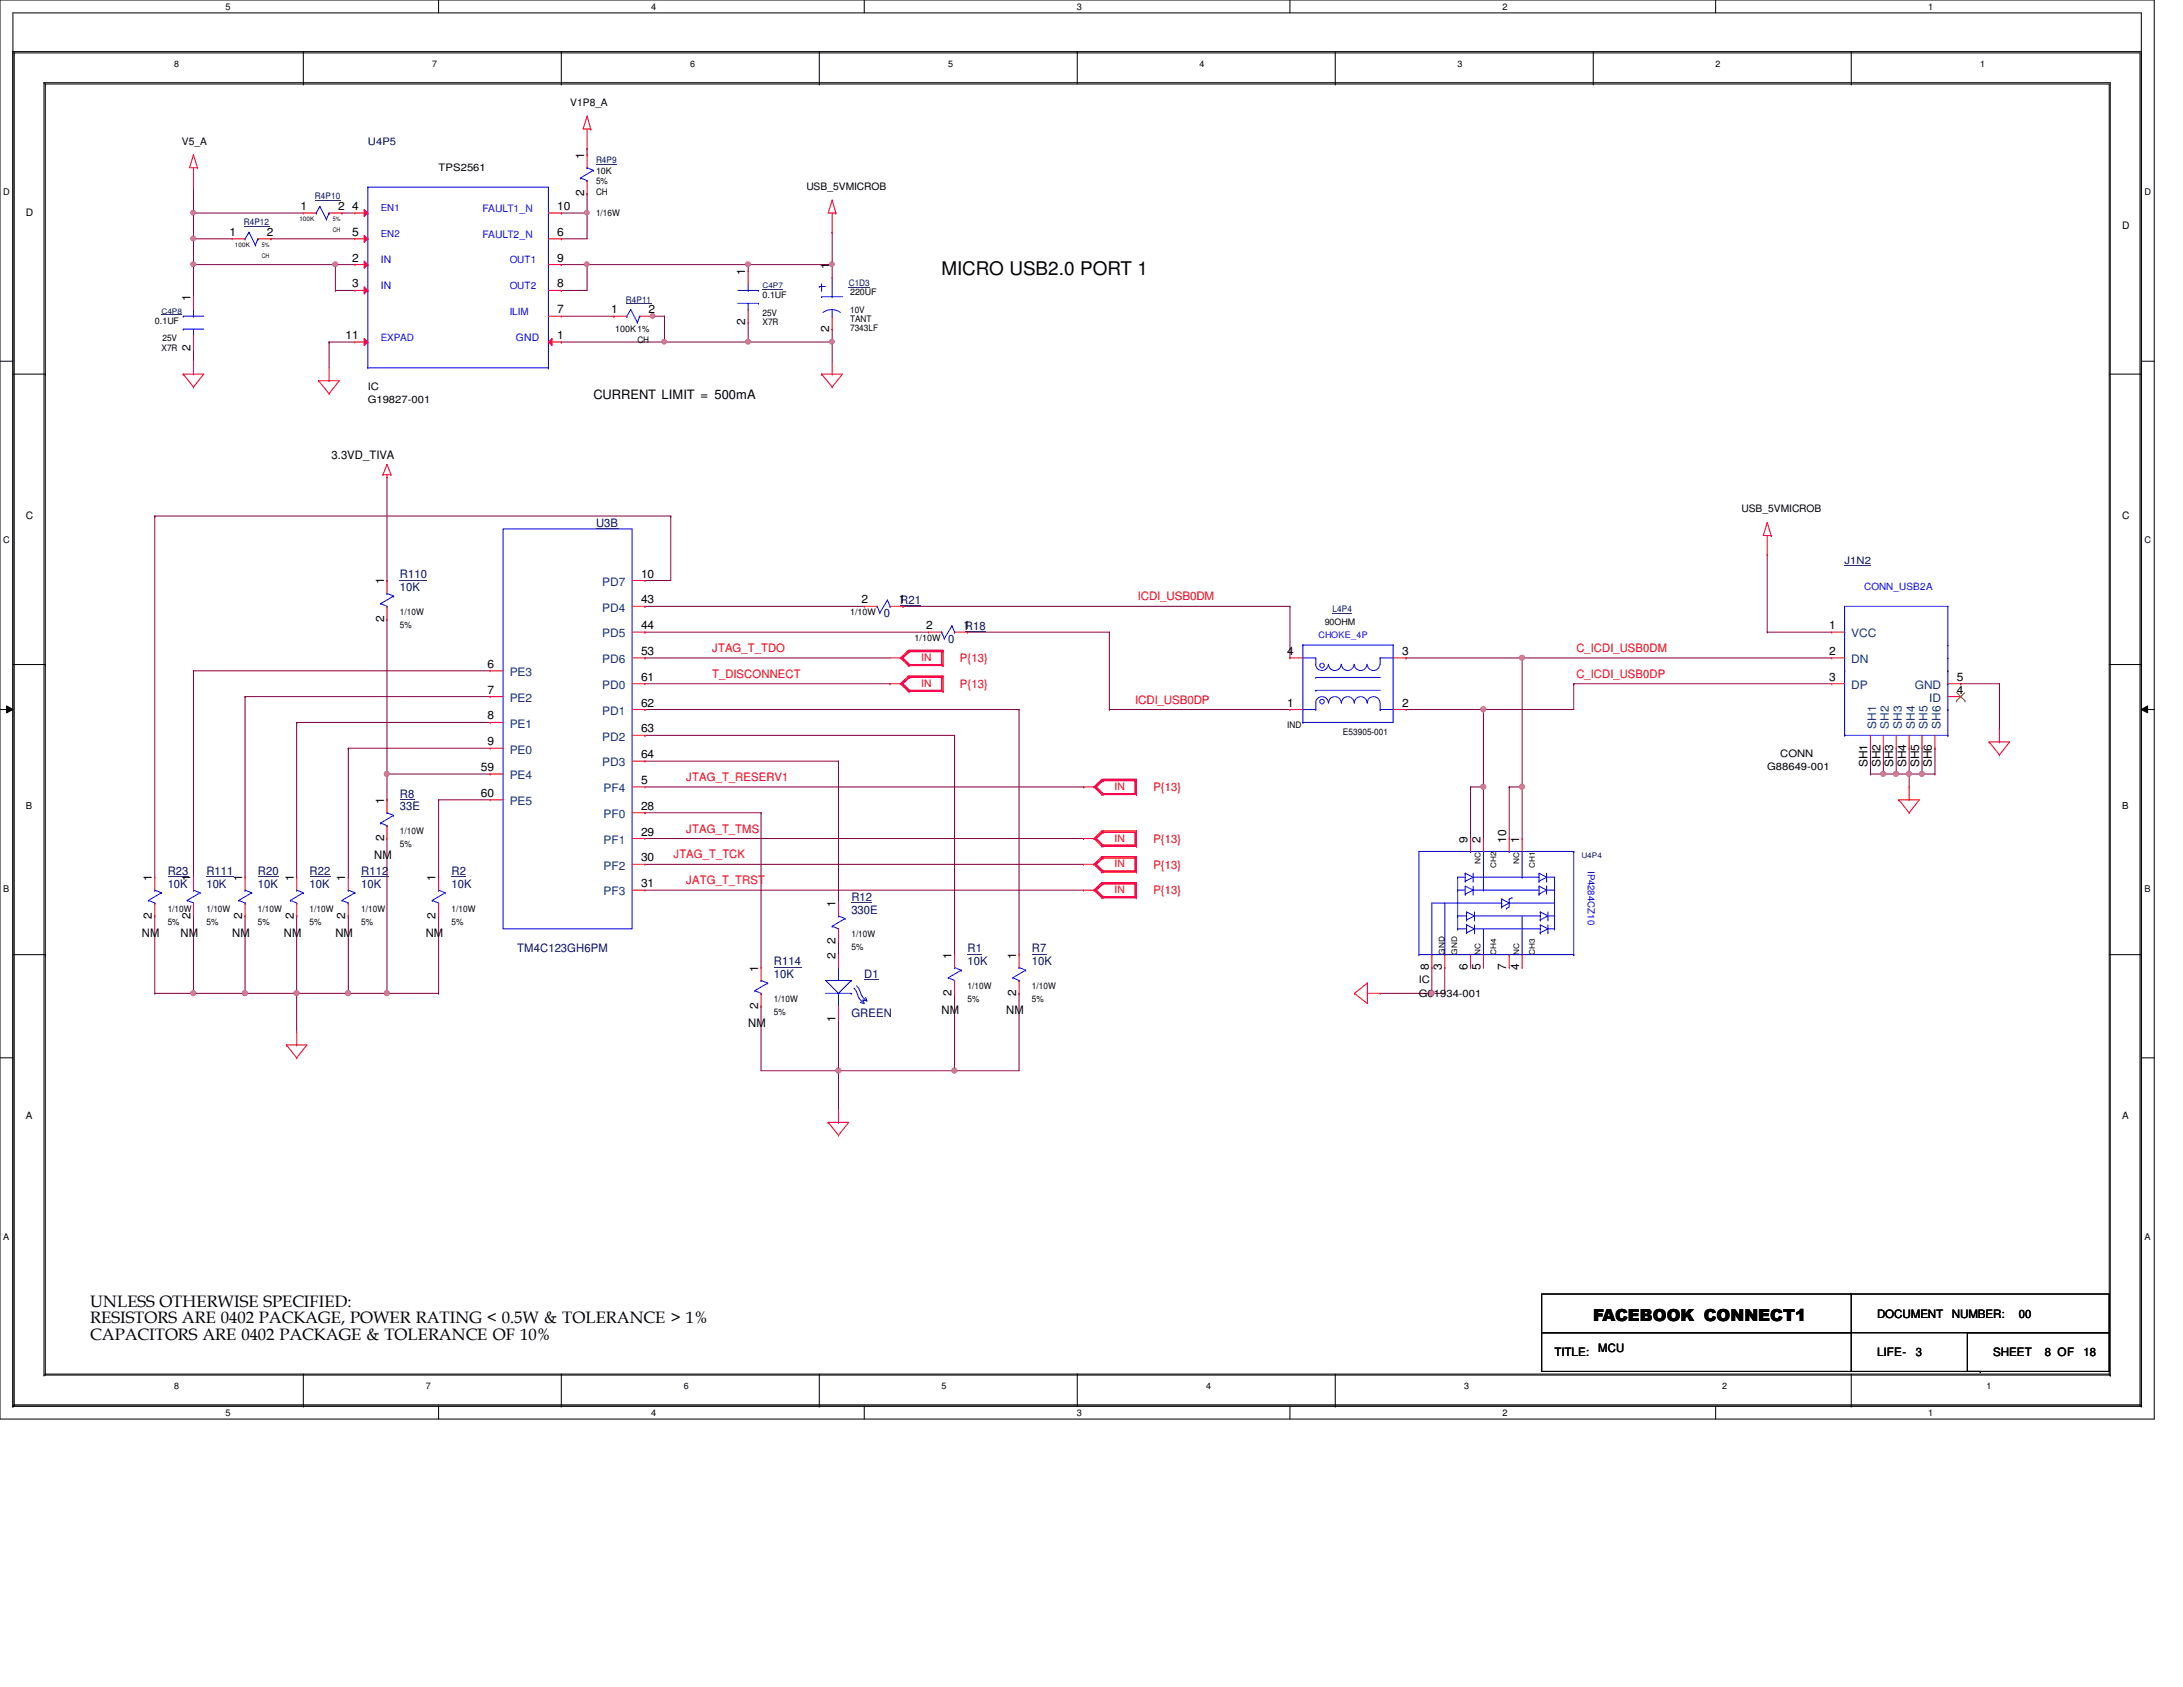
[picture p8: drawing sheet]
<svg xmlns="http://www.w3.org/2000/svg" width="279mm" height="216mm" viewBox="0 0 279 216" stroke-linecap="round" stroke-linejoin="round" font-family="sans-serif">
<defs><g id="words">
<text font-size="2.4" x="120.5" y="35.2">MICRO USB2.0 PORT 1</text>
<g font-size="2.1">
<text x="11.6" y="167.3">UNLESS OTHERWISE SPECIFIED:</text>
<text x="11.6" y="169.4">RESISTORS ARE 0402 PACKAGE, POWER RATING &lt; 0.5W &amp; TOLERANCE &gt; 1%</text>
<text x="11.6" y="171.5">CAPACITORS ARE 0402 PACKAGE &amp; TOLERANCE OF 10%</text>
<text x="203.9" y="169.1">FACEBOOK CONNECT1</text>
</g>
<text font-size="1.7" x="75.9" y="51">CURRENT LIMIT = 500mA</text>
<g font-size="1.5">
<text x="74.8" y="20.3" transform="rotate(-90 74.8 20.3)">1</text>
<text x="38.5" y="26.9">1</text>
<text x="43.3" y="26.9">2</text>
<text x="45.1" y="26.9">4</text>
<text x="71.3" y="26.9">10</text>
<text x="74.8" y="25.1" transform="rotate(-90 74.8 25.1)">2</text>
<text x="29.4" y="30.2">1</text>
<text x="34.2" y="30.2">2</text>
<text x="45.1" y="33.5">2</text>
<text x="45.1" y="30.2">5</text>
<text x="71.3" y="30.2">6</text>
<text x="71.3" y="33.5">9</text>
<text x="95.4" y="35.2" transform="rotate(-90 95.4 35.2)">1</text>
<text x="106.1" y="34.4" transform="rotate(-90 106.1 34.4)">1</text>
<text x="24.4" y="38.5" transform="rotate(-90 24.4 38.5)">1</text>
<text x="45.1" y="36.8">3</text>
<text x="71.3" y="40.1">7</text>
<text x="71.3" y="36.8">8</text>
<text x="78.2" y="40.1">1</text>
<text x="83" y="40.1">2</text>
<text x="95.4" y="41.6" transform="rotate(-90 95.4 41.6)">2</text>
<text x="24.4" y="44.9" transform="rotate(-90 24.4 44.9)">2</text>
<text x="44.2" y="43.4">11</text>
<text x="71.3" y="43.4">1</text>
<text x="106.1" y="42.5" transform="rotate(-90 106.1 42.5)">2</text>
<text x="42.4" y="58.8">3.3VD_TIVA</text>
<text x="49.1" y="74.8" transform="rotate(-90 49.1 74.8)">1</text>
<text x="82" y="73.9">10</text>
<text x="82" y="77.2">43</text>
<text x="110.3" y="77.2">2</text>
<text x="115.1" y="77.2">1</text>
<text x="49.1" y="79.6" transform="rotate(-90 49.1 79.6)">2</text>
<text x="82" y="80.5">44</text>
<text x="82" y="83.8">53</text>
<text x="118.5" y="80.5">2</text>
<text x="123.3" y="80.5">1</text>
<text x="164.8" y="83.8">4</text>
<text x="179.5" y="83.8">3</text>
<text x="234.1" y="80.5">1</text>
<text x="234.1" y="83.8">2</text>
<text x="62.4" y="85.5">6</text>
<text x="62.4" y="88.8">7</text>
<text x="82" y="87.1">61</text>
<text x="234.1" y="87.1">3</text>
<text x="250.4" y="88.8">4</text>
<text x="250.4" y="87.1">5</text>
<text x="62.4" y="92.1">8</text>
<text x="62.4" y="95.4">9</text>
<text x="82" y="90.4">62</text>
<text x="82" y="93.7">63</text>
<text x="164.8" y="90.4">1</text>
<text x="179.5" y="90.4">2</text>
<text x="61.6" y="98.7">59</text>
<text x="61.6" y="102">60</text>
<text x="82" y="97">64</text>
<text x="82" y="100.3">5</text>
<text x="239" y="98.2" transform="rotate(-90 239 98.2)">SH1</text>
<text x="240.7" y="98.2" transform="rotate(-90 240.7 98.2)">SH2</text>
<text x="242.3" y="98.2" transform="rotate(-90 242.3 98.2)">SH3</text>
<text x="244" y="98.2" transform="rotate(-90 244 98.2)">SH4</text>
<text x="245.6" y="98.2" transform="rotate(-90 245.6 98.2)">SH5</text>
<text x="247.3" y="98.2" transform="rotate(-90 247.3 98.2)">SH6</text>
<text x="49.1" y="107.7" transform="rotate(-90 49.1 107.7)">2</text>
<text x="49.1" y="102.9" transform="rotate(-90 49.1 102.9)">1</text>
<text x="82" y="103.6">28</text>
<text x="82" y="106.9">29</text>
<text x="187.8" y="107.8" transform="rotate(-90 187.8 107.8)">9</text>
<text x="189.5" y="107.8" transform="rotate(-90 189.5 107.8)">2</text>
<text x="192.8" y="107.8" transform="rotate(-90 192.8 107.8)">10</text>
<text x="194.4" y="107.8" transform="rotate(-90 194.4 107.8)">1</text>
<text x="19.4" y="112.8" transform="rotate(-90 19.4 112.8)">1</text>
<text x="24.4" y="112.8" transform="rotate(-90 24.4 112.8)">1</text>
<text x="31" y="112.8" transform="rotate(-90 31 112.8)">1</text>
<text x="37.6" y="112.8" transform="rotate(-90 37.6 112.8)">1</text>
<text x="44.2" y="112.8" transform="rotate(-90 44.2 112.8)">1</text>
<text x="47.9" y="110">NM</text>
<text x="55.8" y="112.8" transform="rotate(-90 55.8 112.8)">1</text>
<text x="82" y="110.2">30</text>
<text x="82" y="113.5">31</text>
<text x="18.2" y="119.9">NM</text>
<text x="19.4" y="117.6" transform="rotate(-90 19.4 117.6)">2</text>
<text x="23.1" y="119.9">NM</text>
<text x="24.4" y="117.6" transform="rotate(-90 24.4 117.6)">2</text>
<text x="29.7" y="119.9">NM</text>
<text x="31" y="117.6" transform="rotate(-90 31 117.6)">2</text>
<text x="36.3" y="119.9">NM</text>
<text x="37.6" y="117.6" transform="rotate(-90 37.6 117.6)">2</text>
<text x="42.9" y="119.9">NM</text>
<text x="44.2" y="117.6" transform="rotate(-90 44.2 117.6)">2</text>
<text x="54.5" y="119.9">NM</text>
<text x="55.8" y="117.6" transform="rotate(-90 55.8 117.6)">2</text>
<text x="106.9" y="116.1" transform="rotate(-90 106.9 116.1)">1</text>
<text x="97" y="124.3" transform="rotate(-90 97 124.3)">1</text>
<text x="106.9" y="122.7" transform="rotate(-90 106.9 122.7)">2</text>
<text x="106.9" y="120.9" transform="rotate(-90 106.9 120.9)">2</text>
<text x="121.8" y="122.7" transform="rotate(-90 121.8 122.7)">1</text>
<text x="130" y="122.7" transform="rotate(-90 130 122.7)">1</text>
<text x="182.9" y="124.2" transform="rotate(-90 182.9 124.2)">8</text>
<text x="184.5" y="124.2" transform="rotate(-90 184.5 124.2)">3</text>
<text x="187.8" y="124.2" transform="rotate(-90 187.8 124.2)">6</text>
<text x="189.5" y="124.2" transform="rotate(-90 189.5 124.2)">5</text>
<text x="192.8" y="124.2" transform="rotate(-90 192.8 124.2)">7</text>
<text x="194.4" y="124.2" transform="rotate(-90 194.4 124.2)">4</text>
<text x="95.8" y="131.4">NM</text>
<text x="97" y="129.1" transform="rotate(-90 97 129.1)">2</text>
<text x="106.9" y="130.8" transform="rotate(-90 106.9 130.8)">1</text>
<text x="120.5" y="129.8">NM</text>
<text x="121.8" y="127.5" transform="rotate(-90 121.8 127.5)">2</text>
<text x="128.8" y="129.8">NM</text>
<text x="130" y="127.5" transform="rotate(-90 130 127.5)">2</text>
<text x="199" y="173.6">TITLE:</text>
<text x="204.6" y="173.1">MCU</text>
<text x="240.2" y="168.6">DOCUMENT</text>
<text x="240.2" y="173.6">LIFE-</text>
<text x="245.2" y="173.6">3</text>
<text x="249.8" y="168.6">NUMBER:</text>
<text x="255.1" y="173.6">SHEET</text>
<text x="258.4" y="168.6">00</text>
<text x="261.7" y="173.6">8 OF</text>
<text x="266.7" y="173.6">18</text>
</g>
<g font-size="1.5" fill="#000080">
<text x="76.3" y="67.4">U3B</text>
<text x="51.2" y="74">R110</text>
<text x="51.2" y="75.6">10K</text>
<text x="115.2" y="77.3">R21</text>
<text x="113.1" y="79">0</text>
<text x="121.4" y="82.3">0</text>
<text x="123.5" y="80.6">R18</text>
<text x="51.2" y="102.1">R8</text>
<text x="51.2" y="103.7">33E</text>
<text x="21.5" y="112">R23</text>
<text x="21.5" y="113.6">10K</text>
<text x="26.4" y="112">R111</text>
<text x="26.4" y="113.6">10K</text>
<text x="33" y="112">R20</text>
<text x="33" y="113.6">10K</text>
<text x="39.6" y="112">R22</text>
<text x="39.6" y="113.6">10K</text>
<text x="46.2" y="112">R112</text>
<text x="46.2" y="113.6">10K</text>
<text x="57.8" y="112">R2</text>
<text x="57.8" y="113.6">10K</text>
<text x="109" y="115.3">R12</text>
<text x="109" y="116.9">330E</text>
<text x="66.2" y="121.9">TM4C123GH6PM</text>
<text x="99.1" y="123.5">R114</text>
<text x="99.1" y="125.2">10K</text>
<text x="110.6" y="125.2">D1</text>
<text x="123.8" y="121.9">R1</text>
<text x="123.8" y="123.5">10K</text>
<text x="132.1" y="121.9">R7</text>
<text x="132.1" y="123.5">10K</text>
<text x="109" y="130.1">GREEN</text>
</g>
<g font-size="1.5" fill="#004080">
<text x="77.1" y="75">PD7</text>
<text x="77.1" y="78.3">PD4</text>
<text x="77.1" y="81.6">PD5</text>
<text x="236.9" y="81.6">VCC</text>
<text x="65.2" y="86.5">PE3</text>
<text x="65.2" y="89.8">PE2</text>
<text x="77.1" y="84.9">PD6</text>
<text x="77.1" y="88.2">PD0</text>
<text x="236.9" y="84.9">DN</text>
<text x="236.9" y="88.2">DP</text>
<text x="245.1" y="88.2">GND</text>
<text x="246.9" y="89.8">ID</text>
<text x="65.2" y="93.1">PE1</text>
<text x="77.1" y="91.5">PD1</text>
<text x="77.1" y="94.8">PD2</text>
<text x="240.1" y="93.3" transform="rotate(-90 240.1 93.3)">SH1</text>
<text x="241.8" y="93.3" transform="rotate(-90 241.8 93.3)">SH2</text>
<text x="243.4" y="93.3" transform="rotate(-90 243.4 93.3)">SH3</text>
<text x="245.1" y="93.3" transform="rotate(-90 245.1 93.3)">SH4</text>
<text x="246.7" y="93.3" transform="rotate(-90 246.7 93.3)">SH5</text>
<text x="248.4" y="93.3" transform="rotate(-90 248.4 93.3)">SH6</text>
<text x="65.2" y="96.4">PE0</text>
<text x="65.2" y="99.7">PE4</text>
<text x="77.1" y="98.1">PD3</text>
<text x="77.3" y="101.4">PF4</text>
<text x="65.2" y="103">PE5</text>
<text x="77.3" y="104.7">PF0</text>
<text x="77.3" y="108">PF1</text>
<text x="77.3" y="111.3">PF2</text>
<text x="77.3" y="114.6">PF3</text>
</g>
<g font-size="1.5" fill="#f00">
<text x="145.6" y="76.8">ICDI_USB0DM</text>
<text x="91.1" y="83.4">JTAG_T_TDO</text>
<text x="201.8" y="83.4">C_ICDI_USB0DM</text>
<text x="91.1" y="86.7">T_DISCONNECT</text>
<text x="122.9" y="88.1">P{13}</text>
<text x="122.9" y="84.8">P{13}</text>
<text x="201.8" y="86.7">C_ICDI_USB0DP</text>
<text x="145.3" y="90">ICDI_USB0DP</text>
<text x="87.8" y="99.9">JTAG_T_RESERV1</text>
<text x="147.6" y="101.3">P{13}</text>
<text x="87.8" y="106.6">JTAG_T_TMS</text>
<text x="147.6" y="107.9">P{13}</text>
<text x="86.2" y="109.9">JTAG_T_TCK</text>
<text x="87.8" y="113.2">JATG_T_TRST</text>
<text x="147.6" y="111.2">P{13}</text>
<text x="147.6" y="114.5">P{13}</text>
</g>
<g font-size="1.3">
<text x="73" y="13.6">V1P8_A</text>
<text x="23.3" y="18.5">V5_A</text>
<text x="56.1" y="21.8">TPS2561</text>
<text x="3.3" y="27.6">D</text>
<text x="103.2" y="24.3">USB_5VMICROB</text>
<text x="271.6" y="29.3">D</text>
<text x="47.1" y="49.9">IC</text>
<text x="47.1" y="51.6">G19827-001</text>
<text x="222.9" y="65.6">USB_5VMICROB</text>
<text x="3.3" y="66.4">C</text>
<text x="271.6" y="66.4">C</text>
<text x="226.2" y="98.6">G88649-001</text>
<text x="227.8" y="96.9">CONN</text>
<text x="181.6" y="125.9">IC</text>
<text x="181.6" y="127.6">G61934-001</text>
<text x="3.3" y="143.2">A</text>
<text x="271.6" y="143.2">A</text>
</g>
<g font-size="1.3" fill="#000080">
<text x="47.1" y="18.5">U4P5</text>
<text x="236.1" y="72.2">J1N2</text>
</g>
<g font-size="1.3" fill="#00f">
<text x="61.8" y="27.1">FAULT1_N</text>
<text x="48.7" y="33.7">IN</text>
<text x="61.8" y="30.4">FAULT2_N</text>
<text x="65.2" y="33.7">OUT1</text>
<text x="48.7" y="37">IN</text>
<text x="65.2" y="37">OUT2</text>
<text x="65.2" y="40.3">ILIM</text>
<text x="48.7" y="43.6">EXPAD</text>
<text x="66" y="43.6">GND</text>
<text x="238.6" y="75.5">CONN_USB2A</text>
</g>
<g font-size="1.3" fill="#f00">
<text x="117.9" y="87.9">IN</text>
<text x="117.9" y="84.6">IN</text>
<text x="142.7" y="101.1">IN</text>
<text x="142.7" y="107.7">IN</text>
<text x="142.7" y="111">IN</text>
<text x="142.7" y="114.3">IN</text>
</g>
<g font-size="1.2">
<text x="28.9" y="1.3">5</text>
<text x="83.4" y="1.3">4</text>
<text x="137.8" y="1.3">3</text>
<text x="192.3" y="1.3">2</text>
<text x="246.8" y="1.3">1</text>
<text x=".4" y="25">D</text>
<text x="274.5" y="25">D</text>
<text x=".4" y="69.6">C</text>
<text x="274.5" y="69.6">C</text>
<text x="3.3" y="103.5">B</text>
<text x="271.6" y="103.5">B</text>
<text x=".4" y="114.1">B</text>
<text x="274.5" y="114.1">B</text>
<text x=".4" y="158.7">A</text>
<text x="274.5" y="158.7">A</text>
<text x="28.9" y="181.2">5</text>
<text x="83.4" y="181.2">4</text>
<text x="137.8" y="181.2">3</text>
<text x="192.3" y="181.2">2</text>
<text x="246.8" y="181.2">1</text>
</g>
<g font-size="1.2" fill="#00f">
<text x="48.7" y="27.1">EN1</text>
<text x="48.7" y="30.4">EN2</text>
<text x="203.2" y="111.5" transform="rotate(90 203.2 111.5)">IP4284CZ10</text>
</g>
<g font-size="1.1">
<text x="22.3" y="8.6">8</text>
<text x="55.3" y="8.6">7</text>
<text x="88.3" y="8.6">6</text>
<text x="121.4" y="8.6">5</text>
<text x="153.5" y="8.6">4</text>
<text x="186.6" y="8.6">3</text>
<text x="219.6" y="8.6">2</text>
<text x="253.4" y="8.6">1</text>
<text x="76.3" y="23.5">5%</text>
<text x="76.3" y="22.2">10K</text>
<text x="76.3" y="24.9">CH</text>
<text x="76.3" y="27.7">1/16W</text>
<text x="19.8" y="41.4">0.1UF</text>
<text x="97.6" y="38.1">0.1UF</text>
<text x="97.6" y="40.4">25V</text>
<text x="97.6" y="41.6">X7R</text>
<text x="108.8" y="41.2">TANT</text>
<text x="108.8" y="40">10V</text>
<text x="108.8" y="37.8">220UF</text>
<text x="20.7" y="44.9">X7R</text>
<text x="20.8" y="43.7">25V</text>
<text x="78.7" y="42.5">100K1%</text>
<text x="81.6" y="43.9">CH</text>
<text x="108.8" y="42.4">7343LF</text>
<text x="51.2" y="80.3">5%</text>
<text x="51.2" y="78.7">1/10W</text>
<text x="108.8" y="78.7">1/10W</text>
<text x="117.1" y="82">1/10W</text>
<text x="169.5" y="80">90OHM</text>
<text x="164.8" y="93.2">IND</text>
<text x="171.9" y="94.1">E53905-001</text>
<text x="51.2" y="106.8">1/10W</text>
<text x="51.2" y="108.4">5%</text>
<text x="21.5" y="118.3">5%</text>
<text x="21.5" y="116.7">1/10W</text>
<text x="26.4" y="118.3">5%</text>
<text x="26.4" y="116.7">1/10W</text>
<text x="33" y="118.3">5%</text>
<text x="33" y="116.7">1/10W</text>
<text x="39.6" y="118.3">5%</text>
<text x="39.6" y="116.7">1/10W</text>
<text x="46.2" y="118.3">5%</text>
<text x="46.2" y="116.7">1/10W</text>
<text x="57.8" y="118.3">5%</text>
<text x="57.8" y="116.7">1/10W</text>
<text x="109" y="120">1/10W</text>
<text x="109" y="121.6">5%</text>
<text x="99.1" y="129.9">5%</text>
<text x="99.1" y="128.2">1/10W</text>
<text x="123.8" y="128.2">5%</text>
<text x="123.8" y="126.6">1/10W</text>
<text x="132.1" y="128.2">5%</text>
<text x="132.1" y="126.6">1/10W</text>
<text x="22.3" y="177.8">8</text>
<text x="54.5" y="177.8">7</text>
<text x="87.5" y="177.8">6</text>
<text x="120.5" y="177.8">5</text>
<text x="154.4" y="177.8">4</text>
<text x="187.4" y="177.8">3</text>
<text x="220.4" y="177.8">2</text>
<text x="254.3" y="177.8">1</text>
</g>
<g font-size="1.1" fill="#000080">
<text x="76.3" y="20.9">R4P9</text>
<text x="31.2" y="28.8">R4P12</text>
<text x="40.3" y="25.5">R4P10</text>
<text x="80.1" y="38.7">R4P11</text>
<text x="108.6" y="36.6">C1D3</text>
<text x="170.6" y="78.4">L4P4</text>
</g>
<text font-size="1.1" fill="#00f" x="168.7" y="81.7">CHOKE_4P</text>
<g font-size="1" fill="#000080">
<text x="20.7" y="40.2">C4P8</text>
<text x="97.6" y="36.9">C4P7</text>
<text x="202.4" y="109.9">U4P4</text>
</g>
<g font-size="1">
<text x="189.5" y="110.6" transform="rotate(-90 189.5 110.6)">NC</text>
<text x="191.5" y="111.1" transform="rotate(-90 191.5 111.1)">CH2</text>
<text x="194.4" y="110.6" transform="rotate(-90 194.4 110.6)">NC</text>
<text x="196.4" y="111.1" transform="rotate(-90 196.4 111.1)">CH1</text>
<text x="184.9" y="122.2" transform="rotate(-90 184.9 122.2)">GND</text>
<text x="186.5" y="122.2" transform="rotate(-90 186.5 122.2)">GND</text>
<text x="189.5" y="122.2" transform="rotate(-90 189.5 122.2)">NC</text>
<text x="191.5" y="122.2" transform="rotate(-90 191.5 122.2)">CH4</text>
<text x="194.4" y="122.2" transform="rotate(-90 194.4 122.2)">NC</text>
<text x="196.4" y="122.2" transform="rotate(-90 196.4 122.2)">CH3</text>
</g>
<g font-size=".8">
<text x="38.3" y="28.3">100K</text>
<text x="42.6" y="28.3">5%</text>
<text x="42.6" y="29.7">CH</text>
<text x="30.1" y="31.6">100K</text>
<text x="33.5" y="31.6">5%</text>
<text x="33.5" y="33">CH</text>
</g>
<text font-size=".4" fill="#fff" x="45.3" y="25.3">UNNAMED_53_RESN_I450_B</text>
</g></defs>
<path d="M0 0h275.7v181.6h-275.7zM1.7 1.7h272.4v178.3h-272.4z" fill="none" stroke="#000" stroke-width=".13"/>
<g fill="#fff">
<path d="M28.9 .2h.6v1.3h-.6z"/>
<path d="M28.9 180.2h.6v1.3h-.6z"/>
</g>
<path d="M56.1 0v1.7M56.1 180v1.6" fill="none" stroke="#000" stroke-width=".13"/>
<g fill="#fff">
<path d="M83.4 .2h.5v1.3h-.5z"/>
<path d="M83.4 180.2h.5v1.3h-.5z"/>
</g>
<path d="M110.6 0v1.7M110.6 180v1.6" fill="none" stroke="#000" stroke-width=".13"/>
<g fill="#fff">
<path d="M137.8 .2h.6v1.3h-.6z"/>
<path d="M137.8 180.2h.6v1.3h-.6z"/>
</g>
<path d="M165.1 0v1.7M165.1 180v1.6" fill="none" stroke="#000" stroke-width=".13"/>
<g fill="#fff">
<path d="M192.3 .2h.6v1.3h-.6z"/>
<path d="M192.3 180.2h.6v1.3h-.6z"/>
</g>
<path d="M219.6 0v1.7M219.6 180v1.6" fill="none" stroke="#000" stroke-width=".13"/>
<g fill="#fff">
<path d="M246.8 .2h.6v1.3h-.6z"/>
<path d="M246.8 180.2h.6v1.3h-.6z"/>
<path d="M.4 23.9h.8v1.3h-.8z"/>
<path d="M274.5 23.9h.8v1.3h-.8z"/>
<path d="M.4 68.5h.8v1.3h-.8z"/>
<path d="M274.5 68.5h.8v1.3h-.8z"/>
</g>
<path d="M0 46.2h1.7M274.1 46.2h1.6" fill="none" stroke="#000" stroke-width=".13"/>
<g fill="#fff">
<path d="M.4 113.1h.7v1.3h-.7z"/>
<path d="M274.5 113.1h.7v1.3h-.7z"/>
</g>
<path d="M0 90.8h1.7M.8 90.3l.9 .5-.9 .4zM274.1 90.8l.8-.5v.9zM274.1 90.8h1.6" fill="none" stroke="#000" stroke-width=".13"/>
<path d="M.8 90.3l.9 .5-.9 .4zM274.1 90.8l.8-.5v.9z" fill="#000"/>
<g fill="#fff">
<path d="M.4 157.6h.7v1.4h-.7z"/>
<path d="M274.5 157.6h.7v1.4h-.7z"/>
</g>
<g fill="none" stroke="#000" stroke-width=".13">
<path d="M1.7 6.6h.1M1.7 6.6h272.4v173.4M1.7 6.6v173.4M1.8 6.8h.1M1.8 6.8h272.1v173M1.8 6.8v173M5.6 10.6h.1M5.6 10.6v165.4M5.6 10.6h264.5v165.4M5.8 10.8h.1M5.8 10.8h264.2v165.1M5.8 10.8v165.1"/>
<path d="M38.8 10.8h.1M38.8 6.6v4.2M71.8 10.8h.1M71.8 6.6v4.2M104.9 10.8h.1M104.9 6.6v4.2M137.9 6.6h.1M137.9 6.6v4.2M170.9 10.8h.1M170.9 6.6v4.2M203.9 10.8h.1M203.9 6.6v4.2"/>
<path d="M236.9 10.8h.1M236.9 6.6v4.2M1.7 47.9h4.1M5.8 47.9h.1M270 47.9h4.1M274.1 47.9h.1M1.7 85h4.1M5.8 85h.1M270 85h4.1M274.1 85h.1M0 135.4h1.7M1.7 122.2h4.1"/>
<path d="M5.8 122.2h.1M270 122.2h4.1M274.1 122.2h.1M274.1 135.4h1.6M1.7 180h.1M1.7 180h272.4M1.8 179.8h.1M1.8 179.8h272.1M5.6 176h.1M5.6 176h264.5M5.8 175.9h.1M5.8 175.9h264.2"/>
<path d="M38.8 180h.1M38.8 175.9v4.1M71.8 180h.1M71.8 175.9v4.1M104.9 180h.1M104.9 175.9v4.1M137.9 175.9h.1M137.9 175.9v4.1M170.9 180h.1M170.9 175.9v4.1M236.9 180h.1M236.9 175.9v4.1"/>
<path d="M270 175.9h.1M270.1 176h.1M273.9 179.8h.1M274.1 180h.1"/>
</g>
<g fill="none" stroke="#800040" stroke-width=".13">
<path d="M115.6 77.6h.1M115.6 77.6h49.5M226.2 71h.1M226.2 71v9.9M194.8 84.2h.1M194.8 84.2v23.1M201.4 87.5h.1M201.4 87.5v3.3M201.4 87.5h33M226.2 80.9h.1M226.2 80.9h8.2M188.2 100.7h.1"/>
<path d="M188.2 100.7h1.7M188.2 100.7v6.6M189.9 100.7h.1M189.9 100.7v6.6M193.2 100.7h.1M193.2 100.7h1.6M193.2 100.7v6.6M194.8 100.7h.1"/>
</g>
<circle cx="194.8" cy="100.7" r=".32" fill="#f0f"/>
<circle cx="194.8" cy="100.7" r=".32" fill="none" stroke="#f0f" stroke-width=".13"/>
<circle cx="194.8" cy="84.2" r=".32" fill="#f0f"/>
<circle cx="194.8" cy="84.2" r=".32" fill="none" stroke="#f0f" stroke-width=".13"/>
<path d="M180 84.2h.1M180 84.2h54.4M189.9 90.8h.1M189.9 90.8h11.5M194.8 84.2h.1M183.3 127.1h.1M183.3 123.8h.1M183.3 123.8v3.3M184.9 123.8h.1M184.9 123.8v3.3h-1.6" fill="none" stroke="#800040" stroke-width=".13"/>
<circle cx="183.2" cy="127.1" r=".32" fill="#f0f"/>
<circle cx="183.2" cy="127.1" r=".32" fill="none" stroke="#f0f" stroke-width=".13"/>
<path d="M189.9 90.8v9.9M189.9 100.7h.1M176.7 127.1h.1M176.7 127.1h6.6" fill="none" stroke="#800040" stroke-width=".13"/>
<circle cx="189.8" cy="90.8" r=".32" fill="#f0f"/>
<circle cx="189.8" cy="90.8" r=".32" fill="none" stroke="#f0f" stroke-width=".13"/>
<circle cx="189.8" cy="100.7" r=".32" fill="#f0f"/>
<circle cx="189.8" cy="100.7" r=".32" fill="none" stroke="#f0f" stroke-width=".13"/>
<path d="M24.8 44.6h.1M24.8 44.6v1.6M42.1 43.8h.1M42.1 43.8v3.3M42.1 43.8h3.3M71.8 43.8h.1M71.8 43.8h24M85 43.8h.1M82.5 77.6h.1M82.5 77.6h28.1M82.5 80.9h.1M82.5 80.9h36.4" fill="none" stroke="#800040" stroke-width=".13"/>
<circle cx="85" cy="43.7" r=".3" fill="#f0f"/>
<circle cx="85" cy="43.7" r=".3" fill="none" stroke="#f0f" stroke-width=".13"/>
<path d="M83.4 40.5h.1M83.5 40.5h.1M85 40.5h.1M85 40.5v3.3M95.8 41.3h.1M95.8 43.8h.1M95.8 41.3v2.5M95.8 43.8h10.7M106.5 43.8h.1M106.5 43.8v2.4" fill="none" stroke="#800040" stroke-width=".13"/>
<circle cx="106.5" cy="43.7" r=".3" fill="#f0f"/>
<circle cx="106.5" cy="43.7" r=".3" fill="none" stroke="#f0f" stroke-width=".13"/>
<circle cx="95.7" cy="43.7" r=".31" fill="#f0f"/>
<circle cx="95.7" cy="43.7" r=".31" fill="none" stroke="#f0f" stroke-width=".13"/>
<g fill="none" stroke="#800040" stroke-width=".13">
<path d="M34.7 30.6h.1M34.7 30.6h10.7M43.8 27.3h.1M43.8 27.3h1.6M71.8 30.6h.1M71.8 27.3h.1M71.8 27.3h3.3M75.1 27.3h.1M75.1 27.3v3.3h-3.3M71.8 40.5h6.8M78.6 40.5h.1M106.5 42.1h.1"/>
<path d="M106.5 42.1v1.7"/>
</g>
<circle cx="75.1" cy="27.2" r=".3" fill="#f0f"/>
<circle cx="75.1" cy="27.2" r=".3" fill="none" stroke="#f0f" stroke-width=".13"/>
<path d="M75.1 19h.1M75.1 19v.8M24.8 24h.1M24.8 24v3.3M75.1 24.8h.1M75.1 24.8v2.5" fill="none" stroke="#800040" stroke-width=".13"/>
<circle cx="24.8" cy="27.2" r=".31" fill="#f0f"/>
<circle cx="24.8" cy="27.2" r=".31" fill="none" stroke="#f0f" stroke-width=".13"/>
<path d="M24.8 27.3h.1M24.8 27.3v3.3" fill="none" stroke="#800040" stroke-width=".13"/>
<circle cx="24.8" cy="30.5" r=".31" fill="#f0f"/>
<circle cx="24.8" cy="30.5" r=".31" fill="none" stroke="#f0f" stroke-width=".13"/>
<path d="M24.8 30.6h.1M24.8 33.9h.1M24.8 27.3h.1M24.8 30.6v7.4M24.8 30.6h4.9M24.8 27.3h14M24.8 33.9h18.1" fill="none" stroke="#800040" stroke-width=".13"/>
<circle cx="42.9" cy="33.8" r=".31" fill="#f0f"/>
<circle cx="42.9" cy="33.8" r=".31" fill="none" stroke="#f0f" stroke-width=".13"/>
<circle cx="24.8" cy="33.8" r=".31" fill="#f0f"/>
<circle cx="24.8" cy="33.8" r=".31" fill="none" stroke="#f0f" stroke-width=".13"/>
<path d="M42.9 33.9h.1M42.9 37.2h.1M42.9 33.9v3.3M42.9 37.2h2.5M42.9 33.9h2.5M71.8 37.2h.1M71.8 33.9h.1M71.8 33.9h24M75.1 33.9h.1M75.1 33.9v3.3h-3.3" fill="none" stroke="#800040" stroke-width=".13"/>
<circle cx="75.1" cy="33.8" r=".3" fill="#f0f"/>
<circle cx="75.1" cy="33.8" r=".3" fill="none" stroke="#f0f" stroke-width=".13"/>
<path d="M95.8 33.9h.1M95.8 33.9v.8M95.8 33.9h10.7" fill="none" stroke="#800040" stroke-width=".13"/>
<circle cx="106.5" cy="33.8" r=".3" fill="#f0f"/>
<circle cx="106.5" cy="33.8" r=".3" fill="none" stroke="#f0f" stroke-width=".13"/>
<circle cx="95.7" cy="33.8" r=".31" fill="#f0f"/>
<circle cx="95.7" cy="33.8" r=".31" fill="none" stroke="#f0f" stroke-width=".13"/>
<g fill="none" stroke="#800040" stroke-width=".13">
<path d="M106.5 33.9h.1M106.5 29.7h.1M106.5 29.7v5.8M165.1 77.6h.1M165.1 77.6v6.6M82.5 94.1h.1M82.5 90.8h.1M82.5 84.2h.1M82.5 94.1h39.7M82.5 97.4h24.8M82.5 90.8h47.9M82.5 84.2h31.4"/>
<path d="M107.3 97.4h.1M122.2 94.1h.1M122.2 94.1v28.1M123.8 80.9h.1M123.8 80.9h18.2M130.4 90.8h.1M130.4 90.8v31.4M142 80.9h.1M142 90.8h.1M142 80.9v9.9M142 90.8h23.1M82.5 104h.1"/>
<path d="M82.5 113.9h56.2M82.5 107.3h56.2M82.5 104h14.9M82.5 100.7h56.2M97.4 104h.1M97.4 104v19.8M138.7 113.9h.1M138.7 107.3h.1M138.7 100.7h.1M97.4 128.8h.1M97.4 128.8v8.2h24.8M107.3 137h.1"/>
<path d="M122.2 137h.1"/>
</g>
<circle cx="122.1" cy="137" r=".32" fill="#f0f"/>
<circle cx="122.1" cy="137" r=".32" fill="none" stroke="#f0f" stroke-width=".13"/>
<path d="M107.3 137h.1M107.3 137v5M122.2 127.1h.1M122.2 137h.1M122.2 127.1v9.9M130.4 127.1h.1M130.4 127.1v9.9h-8.2" fill="none" stroke="#800040" stroke-width=".13"/>
<circle cx="107.3" cy="137" r=".32" fill="#f0f"/>
<circle cx="107.3" cy="137" r=".32" fill="none" stroke="#f0f" stroke-width=".13"/>
<g fill="none" stroke="#800040" stroke-width=".13">
<path d="M24.8 85.9h.1M24.8 85.9v26.4M24.8 85.9h37.9M31.4 89.2h.1M31.4 89.2v23.1M31.4 89.2h31.3M38 92.5h.1M38 92.5v19.8M38 92.5h24.7M44.6 95.8h.1M44.6 95.8v16.5M44.6 95.8h18.1"/>
<path d="M49.5 99.1h.1M49.5 99.1h13.2M24.8 117.2h.1M24.8 117.2v9.9M56.1 102.4h.1M56.1 102.4v9.9M56.1 102.4h6.6"/>
</g>
<circle cx="24.7" cy="127.1" r=".32" fill="#f0f"/>
<circle cx="24.7" cy="127.1" r=".32" fill="none" stroke="#f0f" stroke-width=".13"/>
<path d="M44.6 117.2h.1M44.6 117.2v9.9h4.9M56.1 117.2h.1M56.1 117.2v9.9M24.8 127.1h.1M24.8 127.1h6.6M49.5 127.1h.1" fill="none" stroke="#800040" stroke-width=".13"/>
<circle cx="44.6" cy="127.1" r=".32" fill="#f0f"/>
<circle cx="44.6" cy="127.1" r=".32" fill="none" stroke="#f0f" stroke-width=".13"/>
<path d="M31.4 117.2h.1M31.4 117.2v9.9M38 117.2h.1M38 117.2v9.9M31.4 127.1h.1M31.4 127.1h13.2M38 127.1h.1" fill="none" stroke="#800040" stroke-width=".13"/>
<circle cx="37.9" cy="127.1" r=".32" fill="#f0f"/>
<circle cx="37.9" cy="127.1" r=".32" fill="none" stroke="#f0f" stroke-width=".13"/>
<circle cx="31.3" cy="127.1" r=".32" fill="#f0f"/>
<circle cx="31.3" cy="127.1" r=".32" fill="none" stroke="#f0f" stroke-width=".13"/>
<g fill="none" stroke="#800040" stroke-width=".13">
<path d="M19.8 66h.1M19.8 66v46.3M19.8 66h66.1M49.5 79.2h.1M49.5 79.2v19.9M82.5 74.3h.1M85.9 66h.1M85.9 66v8.3h-3.4M82.5 87.5h31.4M107.3 97.4h.1M107.3 97.4v18.2M113.9 87.5h.1"/>
<path d="M19.8 117.2h.1M19.8 117.2v9.9M82.5 110.6h56.2M138.7 110.6h.1M19.8 127.1h.1M19.8 127.1h5M38 127.1h.1M38 127.1v5M107.3 130.4h.1M107.3 122.2h.1M107.3 120.5v1.7M107.3 130.4v6.6"/>
</g>
<circle cx="49.5" cy="99" r=".32" fill="#f0f"/>
<circle cx="49.5" cy="99" r=".32" fill="none" stroke="#f0f" stroke-width=".13"/>
<path d="M49.5 99.1v3.3M49.5 102.4h.1M49.5 107.3v19.8M49.5 127.1h.1" fill="none" stroke="#800040" stroke-width=".13"/>
<circle cx="49.5" cy="127.1" r=".32" fill="#f0f"/>
<circle cx="49.5" cy="127.1" r=".32" fill="none" stroke="#f0f" stroke-width=".13"/>
<path d="M83.5 40.5h1.5M85 40.5h.1M49.5 74.3h.1M49.5 61.1v13.2M49.5 127.1h6.6M56.1 127.1h.1" fill="none" stroke="#800040" stroke-width=".13"/>
<circle cx="83.5" cy="40.4" r=".3" fill="#f0f"/>
<circle cx="83.5" cy="40.4" r=".3" fill="none" stroke="#f0f" stroke-width=".13"/>
<g fill="none" stroke="#800040" stroke-width=".13">
<path d="M180 90.8h9.9M189.9 90.8h.1M239.4 99.1h.1M239.4 95.8v3.3M239.4 99.1h1.6M241 99.1h.1M244.3 99.1h.1M244.3 99.1h3.3M244.3 95.8v3.3M246 99.1h.1M246 95.8v3.3M247.6 95.8h.1"/>
<path d="M247.6 99.1h.1M247.6 95.8v3.3M251 87.5h.1M251 87.5h4.9v5.8M255.9 93.3h.1"/>
</g>
<circle cx="246" cy="99" r=".32" fill="#f0f"/>
<circle cx="246" cy="99" r=".32" fill="none" stroke="#f0f" stroke-width=".13"/>
<path d="M242.7 99.1h.1M242.7 95.8v3.3M242.7 99.1h1.6M244.3 99.1h.1" fill="none" stroke="#800040" stroke-width=".13"/>
<circle cx="242.7" cy="99" r=".32" fill="#f0f"/>
<circle cx="242.7" cy="99" r=".32" fill="none" stroke="#f0f" stroke-width=".13"/>
<circle cx="244.3" cy="99" r=".32" fill="#f0f"/>
<circle cx="244.3" cy="99" r=".32" fill="none" stroke="#f0f" stroke-width=".13"/>
<path d="M241 99.1h.1M241 95.8v3.3M241 99.1h1.7M242.7 99.1h.1" fill="none" stroke="#800040" stroke-width=".13"/>
<circle cx="241" cy="99" r=".32" fill="#f0f"/>
<circle cx="241" cy="99" r=".32" fill="none" stroke="#f0f" stroke-width=".13"/>
<path d="M244.3 99.1v1.6M244.3 100.7h.1" fill="none" stroke="#800040" stroke-width=".13"/>
<g fill="none" stroke="#f00" stroke-width=".13">
<path d="M24.8 19.8h.1M24.8 19.8l.5 1.7M24.8 19.8l-.5 1.7h1M75.1 19h.1M75.1 14.9h.1M75.1 16.5v2.5M75.1 14.9l.5 1.6M75.1 14.9l-.5 1.6h1M75.6 16.5h.1M24.8 24h.1M24.8 21.5v2.5M25.3 21.5h.1"/>
<path d="M29.7 30.6h.1M29.7 30.6h1.7M33 30.6h1.7M34.7 30.6h.1M106.5 29.7h.1M106.5 25.6h.1M106.5 27.3v2.4M106.5 25.6l.5 1.7M106.5 25.6l-.5 1.7h1M107 27.3h.1M23.5 47.9h.1M23.5 47.9l1.3 1.6"/>
<path d="M23.5 47.9h2.6l-1.3 1.6M24.8 47.9h.1M24.8 49.5h.1M24.8 46.2v1.7M40.8 48.7h.1M40.8 48.7l1.3 1.7M40.8 48.7h2.6l-1.3 1.7M42.1 48.7h.1M42.1 50.4h.1M42.1 47.1v1.6M49.5 59.4h.1M49.5 59.4l.5 1.3"/>
<path d="M49.5 59.4l-.5 1.3M105.2 47.9h.1M105.2 47.9h2.6l-1.3 1.6M105.2 47.9l1.3 1.6M106.5 47.9h.1M106.5 49.5h.1M106.5 46.2v1.7M49 60.7h.1M49 60.7h1M49.5 61.1h.1M49.5 60.7v.4M50 60.7h.1"/>
<path d="M226.2 71h.1M226.2 66.9h.1M226.2 68.5v2.5M226.2 66.9l.5 1.6M226.2 66.9l-.5 1.6h1M226.7 68.5h.1M113.9 87.5h1.7M113.9 84.2h1.7M115.2 87.5h.1M115.2 84.2h.1M115.2 87.5l1 1M115.2 84.2l1 1"/>
<path d="M115.4 87.5h.1M115.4 84.2h.1M115.4 87.5l1 1M115.4 87.5l1 .8M115.4 84.2l1 1M115.4 84.2l1 .8M115.6 87.5h.1M115.6 84.2h.1M115.6 87.5l.8 .8M115.6 84.2l.8 .8M116.2 86.5h.1M116.2 88.5h.1"/>
<path d="M116.2 83.2h.1M116.2 85.2h.1M116.2 86.5h4.5M116.2 88.5h4.5M116.2 86.5l-1 1M116.2 83.2h4.5M116.2 85.2h4.5M116.2 83.2l-1 1M116.4 86.7h.1M116.4 88.3h.1M116.4 86.5h.1M116.4 88.5h.1"/>
<path d="M116.4 83.4h.1M116.4 85h.1M116.4 83.2h.1M116.4 85.2h.1M116.4 86.7l-.8 .8M116.4 86.7h4.1M116.4 86.7l-1 .8M116.4 88.3h4.1M116.4 86.5l-1 1M116.4 83.4l-.8 .8M116.4 83.4h4.1M116.4 83.4l-1 .8"/>
<path d="M116.4 85h4.1M116.4 83.2l-1 1M120.5 86.7h.1M120.5 88.3h.1M120.5 83.4h.1M120.5 85h.1M120.5 83.4v1.6M120.5 86.7v1.6M120.7 86.5h.1M120.7 88.5h.1M120.7 83.2h.1M120.7 85.2h.1"/>
<path d="M120.7 83.2v2M120.7 86.5v2M141 99.7h.1M141 99.7h4.5M141 99.7l-1 1M141.2 99.9h.1M141.2 99.7h.1M141.2 99.9l-.9 .8M141.2 99.9h4.1M141.2 99.9l-1 .8M141.2 99.7l-1 1M145.3 99.9h.1"/>
<path d="M145.3 99.9v1.7M145.5 99.7h.1M145.5 99.7v2M254.6 95h.1M254.6 95l1.3 1.6M254.6 95h2.6l-1.3 1.6M255.9 95h.1M255.9 96.6h.1M255.9 93.3v1.7M138.7 107.3h1.6M138.7 110.6h1.6M138.7 113.9h1.6"/>
<path d="M138.7 100.7h1.6M140 107.3h.1M140 110.6h.1M140 113.9h.1M140 100.7h.1M140 107.3l1 1M140 110.6l1 1M140 113.9l1 1M140 100.7l1 1M140.2 107.3h.1M140.2 110.6h.1M140.2 113.9h.1"/>
<path d="M140.2 100.7h.1M140.2 107.3l1 1M140.2 107.3l1 .9M140.2 110.6l1 1M140.2 110.6l1 .9M140.2 113.9l1 1M140.2 113.9l1 .9M140.2 100.7l1 1M140.2 100.7l1 .9M140.3 107.3h.1M140.3 110.6h.1M140.3 113.9h.1"/>
<path d="M140.3 100.7h.1M140.3 107.3l.9 .9M140.3 110.6l.9 .9M140.3 113.9l.9 .9M140.3 100.7l.9 .9M141 106.3h.1M141 108.3h.1M141 109.6h.1M141 111.6h.1M141 112.9h.1M141 114.9h.1M141 101.7h.1"/>
<path d="M141 106.3h4.5M141 108.3h4.5M141 106.3l-1 1M141 109.6h4.5M141 111.6h4.5M141 109.6l-1 1M141 112.9h4.5M141 114.9h4.5M141 112.9l-1 1M141 101.7h4.5M141.2 106.5h.1M141.2 108.2h.1"/>
<path d="M141.2 106.3h.1M141.2 108.3h.1M141.2 109.8h.1M141.2 111.5h.1M141.2 109.6h.1M141.2 111.6h.1M141.2 113.1h.1M141.2 114.8h.1M141.2 112.9h.1M141.2 114.9h.1M141.2 101.6h.1M141.2 101.7h.1"/>
<path d="M141.2 106.5l-.9 .8M141.2 106.5h4.1M141.2 106.5l-1 .8M141.2 108.2h4.1M141.2 106.3l-1 1M141.2 109.8l-.9 .8M141.2 109.8h4.1M141.2 109.8l-1 .8M141.2 111.5h4.1M141.2 109.6l-1 1M141.2 113.1l-.9 .8M141.2 113.1h4.1"/>
<path d="M141.2 113.1l-1 .8M141.2 114.8h4.1M141.2 112.9l-1 1M141.2 101.6h4.1M145.3 106.5h.1M145.3 108.2h.1M145.3 109.8h.1M145.3 111.5h.1M145.3 113.1h.1M145.3 114.8h.1M145.3 101.6h.1M145.3 106.5v1.7"/>
<path d="M145.3 109.8v1.7M145.3 113.1v1.7M145.5 106.3h.1M145.5 108.3h.1M145.5 109.6h.1M145.5 111.6h.1M145.5 112.9h.1M145.5 114.9h.1M145.5 101.7h.1M145.5 106.3v2M145.5 109.6v2M145.5 112.9v2"/>
<path d="M243 102.4h.1M243 102.4l1.3 1.6M243 102.4h2.7l-1.4 1.6M244.3 102.4h.1M244.3 104h.1M244.3 100.7v1.7M36.7 133.7h.1M36.7 133.7l1.3 1.7M36.7 133.7h2.6l-1.3 1.7M38 133.7h.1M38 135.4h.1M38 132.1v1.6"/>
<path d="M173.4 127.1h.1M175 127.1h.1M175 125.8h.1M175 127.1h1.7M175 125.8l-1.6 1.3M175 125.8v2.6l-1.6-1.3M106 143.6h.1M106 143.6l1.3 1.7M106 143.6h2.6l-1.3 1.7M107.3 143.6h.1M107.3 145.3h.1M107.3 142v1.6"/>
</g>
<path d="M197.3 165.6h72.7v5h-72.7zM197.3 170.6h39.6v4.9h-39.6zM236.9 165.6h.1M236.9 165.6v5M236.9 175.5h16.5M251.8 170.6h18.2v4.9h-18.2zM253.4 175.5h.1" fill="none" stroke="#000" stroke-width=".13"/>
<g fill="none" stroke="#00f" stroke-width=".13">
<path d="M31.4 30.6h.1M31.9 29.7h.1M31.9 29.7l-.5 .9M31.9 29.7l.8 1.7M32.7 31.4h.1M33 30.6h.1M33 30.6l-.3 .8M48.7 105.3h.1M48.7 105.3l.8 .4M49.5 105.7h.1M49.5 104h.1M49.5 104l.9 .4"/>
<path d="M50.4 104.4h.1M50.4 104.4l-1.7 .9"/>
</g>
<path d="M31.2 29h3.3" fill="none" stroke="#000080" stroke-width=".13"/>
<path d="M51.2 102.2h1.8v.2h-1.8z" fill="#000080"/>
<g fill="none" stroke="#f00" stroke-width=".13">
<path d="M78.6 40.5h.1M78.6 40.5h1.6M81.9 40.5h1.6M83.5 40.5h.1M234.4 80.9h.1M234.4 84.2h.1M234.4 87.5h.1M234.4 80.9h1.7M234.4 84.2h1.7M234.4 87.5h1.7M239.4 95.8h.1M239.4 94.1v1.7"/>
<path d="M241 95.8h.1M241 94.1v1.7M242.7 95.8h.1M242.7 94.1v1.7M244.3 95.8h.1M244.3 94.1v1.7M246 95.8h.1M246 94.1v1.7M247.6 95.8h.1M247.6 94.1v1.7M249.3 87.5h1.7M249.3 89.2h1.7"/>
<path d="M251 89.2h.1M251 87.5h.1M19.8 112.3h.1M19.8 117.2h.1M19.8 112.3v1.6M19.8 115.6v1.6M49.5 102.4h.1M49.5 107.3h.1M49.5 102.4v1.6M49.5 105.7v1.6M188.2 107.3h.1M188.2 107.3v1.7"/>
<path d="M189.9 107.3h.1M189.9 107.3v1.7M193.2 107.3h.1M193.2 107.3v1.7M194.8 107.3h.1M194.8 107.3v1.7M183.3 123.8h.1M183.3 122.2v1.6M184.9 123.8h.1M184.9 122.2v1.6M188.2 123.8h.1M188.2 122.2v1.6"/>
<path d="M189.9 123.8h.1M189.9 122.2v1.6M193.2 123.8h.1M193.2 122.2v1.6M194.8 123.8h.1M194.8 122.2v1.6"/>
</g>
<g fill="none" stroke="#00f" stroke-width=".13">
<path d="M80.7 39.6h.1M80.7 39.6l-.5 .9M80.7 39.6l.9 1.7M80.2 40.5h.1M81.6 41.3h.1M81.9 40.5h.1M81.9 40.5l-.3 .8M249.3 77.6h.1M249.3 77.6v16.5M249.3 77.6h-13.2v16.5M236.1 84.2h.1M236.1 85.9h.1"/>
<path d="M236.1 80.9h.1M236.1 94.1h.1M236.1 94.1h13.2M249.3 87.5h.1M249.3 85.9h.1M249.3 84.2h.1M249.3 82.5h.1M249.3 90.8h.1M249.3 94.1h.1M19 115.2h.1M19 115.2l.8 .4M19.8 115.6h.1"/>
<path d="M19.8 113.9h.1M19.8 113.9l.9 .4M20.7 114.3h.1M20.7 114.3l-1.7 .9M184.9 115.6v6.6M186.6 118.9h.1M186.6 113.9h.1M186.6 117.2h.1M186.6 112.3h.1M186.6 118.9h1.1M186.6 117.2h1.1M186.6 113.9h.9"/>
<path d="M186.6 112.3h.9M186.6 112.3v6.6M187.5 111.8h.1M187.5 112.8h.1M187.5 114.4h.1M187.5 113.4h.1M187.5 111.8v1M187.5 113.4v1M187.5 111.8l1.1 .5M187.5 113.4l1.1 .5M187.7 118.4h.1M187.7 119.4h.1"/>
<path d="M187.7 117.7h.1M187.7 116.7h.1M187.7 116.7v1M187.7 118.4v1M187.7 118.4l1 .5M187.7 116.7l1 .5M188.2 109h.1M188.6 112.8h.1M188.6 114.4h.1M188.6 112.3h.1M188.6 113.9h.1M188.6 113.9h8.4"/>
<path d="M188.6 112.3h8.4M188.6 111.8v1M188.6 113.4v1M188.6 112.3l-1.1 .5M188.6 113.9l-1.1 .5M188.7 117.7h.1M188.7 119.4h.1M188.7 118.9h.1M188.7 117.2h.1M188.7 118.9h8.4M188.7 117.2h8.4M188.7 116.7v1"/>
<path d="M188.7 118.4v1M188.7 118.9l-1 .5M188.7 117.2l-1 .5M189.9 113.9h.1M189.9 109v4.9M189.9 118.9v3.3M192.2 115.6h.1M192.2 116.1h.1M192.2 115.1h.1M192.2 115.6h-8.9v6.6M192.2 115.1v1M192.2 115.1l1 .5"/>
<path d="M192.8 116.2h.1M193.2 109h.1M193.2 115.6h.1M193.2 115.1h.1M193.2 115.6h5.8M193.2 115.6l-1 .5M193.2 115.1v1l-.4 .1M193.5 114.9h.1M193.5 114.9l-.3 .2M194.8 112.3h.1M194.8 109v3.3M194.8 117.2v5"/>
<path d="M197 114.4h.1M197 113.4h.1M197 112.8h.1M197 111.8h.1M197 111.8v1M197 113.4v1M197 113.4l1 .5M197 111.8l1 .5M197.1 116.7h.1M197.1 117.7h.1M197.1 119.4h.1M197.1 118.4h.1"/>
<path d="M197.1 116.7l1 .5M197.1 116.7v1M197.1 118.4v1M197.1 118.4l1 .5M198 113.4h.1M198 112.8h.1M198 113.9h1M198 112.3h1M198 111.8v1M198 113.4v1M198 113.9l-1 .5M198 112.3l-1 .5"/>
<path d="M198.1 117.7h.1M198.1 119.4h.1M198.1 118.9h.9M198.1 117.2h.9M198.1 117.2l-1 .5M198.1 116.7v1M198.1 118.4v1M198.1 118.9l-1 .5M199 117.2h.1M199 113.9h.1M199 118.9h.1M199 112.3h.1"/>
<path d="M199 112.3v6.6M201.4 109h.1M201.4 109v13.2M201.4 109h-19.8v13.2M105.7 127.1h3.3M107.3 128.8h.1M107.3 123.8h.1M107.3 127.1h.1M107.3 123.8v1.7M107.3 127.1v1.7M109 125.5h.1M109 127.1h.1"/>
<path d="M109 125.5h-3.3l1.6 1.6M109 125.5l-1.7 1.6M109.3 126.4l.4 .8a1.57 1.57 0 0 0 .7 1.1M109.6 126.2l.5 .7a1.69 1.69 0 0 0 .7 1.1M110.8 127.6l.2 .5-.6-.1 .2 .4-.5-.1M181.6 122.2h.1M181.6 122.2h19.8M183.3 122.2h.1M184.9 122.2h.1M188.2 122.2h.1M189.9 122.2h.1M193.2 122.2h.1"/>
<path d="M194.8 122.2h.1M201.4 122.2h.1"/>
</g>
<path d="M80.1 38.9h3.3M236.1 72.3h3.4M21.5 112.2h2.6" fill="none" stroke="#000080" stroke-width=".13"/>
<path d="M250.4 89.7h.1M250.4 88.6l1.1 1.1M251.5 88.6l-1.1 1.1M251.5 89.7h.1" fill="none" stroke="#804000" stroke-width=".13"/>
<path d="M110.6 125.3h1.9v.2h-1.9z" fill="#000080"/>
<path d="M24.8 38h.1M24.8 38v1.6M24.8 44.6h.1M24.8 42.9v1.7M107.3 122.2h.1M107.3 130.4h.1M107.3 122.2v1.6M107.3 128.8v1.6" fill="none" stroke="#f00" stroke-width=".13"/>
<g fill="none" stroke="#00f" stroke-width=".13">
<path d="M24.8 39.6v.9M47.1 37.2h.1M47.1 30.6h.1M47.1 27.3h.1M47.1 33.9h.1M47.1 24h.1M47.1 24v23.1M47.1 24h23.1v23.1M23.5 40.5h.1M23.5 42.1h.1M23.5 40.5h2.6M23.5 42.1h2.6"/>
<path d="M24.8 42.9h.1M24.8 40.5h.1M24.8 42.1v.8M47.1 43.8h.1M47.1 47.1h.1M47.1 47.1h23.1M70.2 47.1h.1"/>
</g>
<path d="M20.7 40.3h2.6" fill="none" stroke="#000080" stroke-width=".13"/>
<path d="M70.2 43.8l.5-.5v.9z" fill="#f00"/>
<path d="M70.2 43.8l.5-.5v.9zM70.2 43.8h1.6M71.8 43.8h.1" fill="none" stroke="#f00" stroke-width=".13"/>
<path d="M46.6 33.4l.5 .5-.5 .4z" fill="#f00"/>
<path d="M45.4 33.9h.1M45.4 33.9h1.7M46.6 33.4l.5 .5-.5 .4z" fill="none" stroke="#f00" stroke-width=".13"/>
<path d="M46.6 36.7l.5 .5-.5 .4z" fill="#f00"/>
<path d="M45.4 37.2h.1M45.4 37.2h1.7M46.6 36.7l.5 .5-.5 .4z" fill="none" stroke="#f00" stroke-width=".13"/>
<path d="M46.6 26.8l.5 .5-.5 .4z" fill="#f00"/>
<path d="M45.4 27.3h.1M45.4 27.3h1.7M46.6 26.8l.5 .5-.5 .4z" fill="none" stroke="#f00" stroke-width=".13"/>
<path d="M46.6 30.1l.5 .5-.5 .4z" fill="#f00"/>
<g fill="none" stroke="#f00" stroke-width=".13">
<path d="M45.4 30.6h.1M45.4 30.6h1.7M46.6 30.1l.5 .5-.5 .4zM70.2 30.6h1.6M70.2 37.2h1.6M70.2 33.9h1.6M70.2 27.3h1.6M71.8 30.6h.1M71.8 37.2h.1M71.8 33.9h.1M71.8 27.3h.1M70.2 40.5h1.6"/>
<path d="M71.8 40.5h.1"/>
</g>
<path d="M46.6 43.3l.5 .5-.5 .4z" fill="#f00"/>
<g fill="none" stroke="#f00" stroke-width=".13">
<path d="M95.8 34.7h.1M95.8 34.7v1.6M95.8 39.6v1.7M106.5 35.5h.1M45.4 43.8h.1M45.4 43.8h1.7M46.6 43.3l.5 .5-.5 .4zM95.8 41.3h.1M106.5 42.1h.1M106.5 40.5v1.6M49.5 74.3h.1M49.5 79.2h.1"/>
<path d="M49.5 74.3v1.6M49.5 77.6v1.6M80.9 74.3h1.6M80.9 77.6h1.6M82.5 74.3h.1M82.5 77.6h.1M62.7 85.9h.1M62.7 89.2h.1M62.7 92.5h.1M62.7 95.8h.1M62.7 99.1h.1M62.7 85.9h1.7"/>
<path d="M62.7 89.2h1.7M62.7 92.5h1.7M62.7 95.8h1.7M62.7 99.1h1.7M80.9 80.9h1.6M80.9 84.2h1.6M80.9 87.5h1.6M80.9 90.8h1.6M80.9 94.1h1.6M80.9 97.4h1.6M82.5 80.9h.1M82.5 84.2h.1"/>
<path d="M82.5 87.5h.1M82.5 90.8h.1M82.5 94.1h.1M82.5 97.4h.1M118.9 80.9h.1M118.9 80.9h1.6M122.2 80.9h1.6M123.8 80.9h.1M24.8 112.3h.1M24.8 117.2h.1M24.8 112.3v1.6M24.8 115.6v1.6"/>
<path d="M31.4 112.3h.1M31.4 117.2h.1M31.4 112.3v1.6M31.4 115.6v1.6M38 112.3h.1M38 117.2h.1M38 112.3v1.6M38 115.6v1.6M44.6 112.3h.1M44.6 117.2h.1M44.6 112.3v1.6M44.6 115.6v1.6"/>
<path d="M62.7 102.4h.1M62.7 102.4h1.7M80.9 100.7h1.6M80.9 104h1.6M80.9 107.3h1.6M80.9 110.6h1.6M80.9 113.9h1.6M82.5 100.7h.1M82.5 104h.1M82.5 107.3h.1M82.5 110.6h.1M82.5 113.9h.1"/>
</g>
<g fill="none" stroke="#00f" stroke-width=".13">
<path d="M94.4 37.2h2.7M94.4 38.8h2.7M95.8 39.6h.1M95.8 37.2h.1M95.8 36.3v.9M95.8 38.8v.8M97.1 37.2h.1M97.1 38.8h.1M104.9 36.7h.1M104.9 36.7h.8M105.2 37.2h.1M105.2 38h.1"/>
<path d="M105.2 36.3v.9M105.2 38h2.6M106.5 38h.1M106.5 35.5v2.5M106.5 39.6v.9M105.3 40a1.84 1.84 0 0 1 2.3 0M106.5 40.5h.1M48.7 77.3h.1M48.7 77.3l.8 .3M49.5 77.6h.1M49.5 75.9h.1M49.5 75.9l.9 .4"/>
<path d="M50.4 76.3h.1M50.4 76.3l-1.7 1M64.4 67.7h16.5v51.2h-16.5zM120.5 80.9h.1M120.5 80.9l.4 .8M120.9 81.7h.1M121.8 80.1h.1M121.8 80.1l.4 .8M121.8 80.1l-.9 1.6M122.2 80.9h.1M24 115.2h.1M24 115.2l.8 .4"/>
<path d="M24.8 115.6h.1M24.8 113.9h.1M24.8 113.9l.8 .4M25.6 114.3h.1M25.6 114.3l-1.6 .9M30.6 115.2h.1M30.6 115.2l.8 .4M31.4 115.6h.1M31.4 113.9h.1M31.4 113.9l.8 .4M32.2 114.3h.1M32.2 114.3l-1.6 .9"/>
<path d="M37.2 115.2h.1M37.2 115.2l.8 .4M38 115.6h.1M38 113.9h.1M38 113.9l.8 .4M38.8 114.3h.1M38.8 114.3l-1.6 .9M43.8 115.2h.1M43.8 115.2l.8 .4M44.6 115.6h.1M44.6 113.9h.1M44.6 113.9l.8 .4"/>
<path d="M45.4 114.3h.1M45.4 114.3l-1.6 .9M129.6 125.1h.1M129.6 125.1l.8 .4M130.4 125.5h.1M130.4 123.8h.1M130.4 123.8l.9 .4M131.3 124.2h.1M131.3 124.2l-1.7 .9"/>
</g>
<path d="M97.6 37h2.6M108.6 36.8h2.7M51.2 74.2h3.5M76.3 67.6h2.8M123.5 80.8h2.7M26.4 112.2h3.5M33 112.2h2.7M39.6 112.2h2.7M46.2 112.2h3.5" fill="none" stroke="#000080" stroke-width=".13"/>
<path d="M132.1 122h1.8v.2h-1.8z" fill="#000080"/>
<path d="M97.4 123.8h.1M97.4 128.8h.1M97.4 123.8v1.7M97.4 127.1v1.7M130.4 122.2h.1M130.4 127.1h.1M130.4 122.2v1.6M130.4 125.5v1.6" fill="none" stroke="#f00" stroke-width=".13"/>
<g fill="none" stroke="#00f" stroke-width=".13">
<path d="M96.6 126.8h.1M96.6 126.8l.8 .3M97.4 127.1h.1M97.4 125.5h.1M97.4 125.5l.9 .3M98.3 125.8h.1M98.3 125.8l-1.7 1M121.4 125.1h.1M121.4 125.1l.8 .4M122.2 125.5h.1M122.2 123.8h.1M122.2 123.8l.8 .4"/>
<path d="M123 124.2h.1M123 124.2l-1.6 .9"/>
</g>
<path d="M99.1 123.8h3.4" fill="none" stroke="#000080" stroke-width=".13"/>
<path d="M123.8 122h1.9v.2h-1.9z" fill="#000080"/>
<path d="M38.8 27.3h.1M38.8 27.3h1.7M42.1 27.3h1.7M43.8 27.3h.1M122.2 122.2h.1M122.2 127.1h.1M122.2 122.2v1.6M122.2 125.5v1.6" fill="none" stroke="#f00" stroke-width=".13"/>
<g fill="none" stroke="#00f" stroke-width=".13">
<path d="M40.5 27.3h.1M40.9 26.4h.1M40.9 26.4l-.4 .9M40.9 26.4l.9 1.7M41.8 28.1h.1M42.1 27.3h.1M42.1 27.3l-.3 .8M55.3 115.2h.1M55.3 115.2l.8 .4M56.1 115.6h.1M56.1 113.9h.1M56.1 113.9l.9 .4"/>
<path d="M57 114.3h.1M57 114.3l-1.7 .9"/>
</g>
<path d="M40.3 25.7h3.3" fill="none" stroke="#000080" stroke-width=".13"/>
<path d="M57.8 112.1h1.8v.2h-1.8z" fill="#000080"/>
<g fill="none" stroke="#f00" stroke-width=".13">
<path d="M75.1 19.8h.1M75.1 19.8v1.7M75.1 24.8h.1M75.1 23.1v1.7M110.6 77.6h.1M110.6 77.6h1.7M113.9 77.6h1.7M115.6 77.6h.1M165.1 90.8h.1M165.1 84.2h.1M165.1 90.8h1.7M165.1 84.2h1.7"/>
<path d="M178.3 90.8h1.7M178.3 84.2h1.7M180 90.8h.1M180 84.2h.1M56.1 112.3h.1M56.1 117.2h.1M56.1 112.3v1.6M56.1 115.6v1.6M107.3 115.6h.1M107.3 115.6v1.6M107.3 118.9v1.6M107.3 120.5h.1"/>
</g>
<g fill="none" stroke="#00f" stroke-width=".13">
<path d="M74.3 22.8h.1M74.3 22.8l.8 .3M75.1 23.1h.1M75.1 21.5h.1M75.1 21.5l.8 .3M75.9 21.8h.1M75.9 21.8l-1.6 1M112.3 77.6h.1M112.3 77.6l.3 .8M112.6 78.4h.1M113.6 76.8h.1M113.6 76.8l.3 .8"/>
<path d="M113.6 76.8l-1 1.6M113.9 77.6h.1M166.8 92.5h.1M166.8 82.5h.1M166.8 84.2h.1M166.8 90.8h.1M166.8 84.2h1.6M166.8 82.5v10M166.8 82.5h11.5M166.8 90.8h1.6M168.4 88.3h.1M168.4 86.7h.1"/>
<path d="M168.4 84.2h.1M168.4 90.8h.1M168.4 84.2v.8a.8 .8 0 0 0 .8 .8 .8 .8 0 0 0 .8-.8M168.4 88.3h8.3M168.4 86.7h8.3M170 90a.81 .81 0 0 0-.8-.9 .81 .81 0 0 0-.8 .9v.8M171.7 90a.81 .81 0 0 0-.9-.9 .81 .81 0 0 0-.7 .9M171.7 85a.8 .8 0 0 1-.8 .8 .8 .8 0 0 1-.8-.8M173.3 90a.81 .81 0 0 0-.8-.9 .81 .81 0 0 0-.8 .9M173.3 85a.8 .8 0 0 1-.8 .8 .8 .8 0 0 1-.8-.8M175 90a.81 .81 0 0 0-.9-.9 .81 .81 0 0 0-.7 .9M175 85a.8 .8 0 0 1-.8 .8 .8 .8 0 0 1-.8-.8"/>
<path d="M176.6 90a.81 .81 0 0 0-.8-.9 .81 .81 0 0 0-.8 .9M176.6 85a.8 .8 0 0 1-.8 .8 .8 .8 0 0 1-.8-.8M176.7 84.2h.1M176.7 90.8h.1M176.7 84.2h1.6M176.7 84.2v.8M176.7 90v.8M176.7 90.8h1.6M178.3 82.5h.1M178.3 82.5v10h-11.5M106.5 118.5h.1M106.5 118.5l.8 .4"/>
<path d="M107.3 118.9h.1M107.3 117.2h.1M107.3 117.2l.9 .4M108.2 117.6h.1M108.2 117.6l-1.7 .9"/>
<circle cx="169.2" cy="85.2" r=".3"/>
<circle cx="169.2" cy="89.8" r=".3"/>
</g>
<path d="M76.3 21.1h2.7M115.2 77.5h2.7M170.6 78.5h2.5M109 115.5h2.6" fill="none" stroke="#000080" stroke-width=".13"/>
<circle cx="194.8" cy="100.7" r=".32" fill="#f0f"/>
<circle cx="194.8" cy="100.7" r=".32" fill="none" stroke="#f0f" stroke-width=".13"/>
<circle cx="194.8" cy="84.2" r=".32" fill="#f0f"/>
<circle cx="194.8" cy="84.2" r=".32" fill="none" stroke="#f0f" stroke-width=".13"/>
<circle cx="183.2" cy="127.1" r=".32" fill="#f0f"/>
<circle cx="183.2" cy="127.1" r=".32" fill="none" stroke="#f0f" stroke-width=".13"/>
<circle cx="189.8" cy="90.8" r=".32" fill="#f0f"/>
<circle cx="189.8" cy="90.8" r=".32" fill="none" stroke="#f0f" stroke-width=".13"/>
<circle cx="189.8" cy="100.7" r=".32" fill="#f0f"/>
<circle cx="189.8" cy="100.7" r=".32" fill="none" stroke="#f0f" stroke-width=".13"/>
<circle cx="85" cy="43.7" r=".3" fill="#f0f"/>
<circle cx="85" cy="43.7" r=".3" fill="none" stroke="#f0f" stroke-width=".13"/>
<circle cx="106.5" cy="43.7" r=".3" fill="#f0f"/>
<circle cx="106.5" cy="43.7" r=".3" fill="none" stroke="#f0f" stroke-width=".13"/>
<circle cx="95.7" cy="43.7" r=".31" fill="#f0f"/>
<circle cx="95.7" cy="43.7" r=".31" fill="none" stroke="#f0f" stroke-width=".13"/>
<circle cx="75.1" cy="27.2" r=".3" fill="#f0f"/>
<circle cx="75.1" cy="27.2" r=".3" fill="none" stroke="#f0f" stroke-width=".13"/>
<circle cx="24.8" cy="27.2" r=".31" fill="#f0f"/>
<circle cx="24.8" cy="27.2" r=".31" fill="none" stroke="#f0f" stroke-width=".13"/>
<circle cx="24.8" cy="30.5" r=".31" fill="#f0f"/>
<circle cx="24.8" cy="30.5" r=".31" fill="none" stroke="#f0f" stroke-width=".13"/>
<circle cx="42.9" cy="33.8" r=".31" fill="#f0f"/>
<circle cx="42.9" cy="33.8" r=".31" fill="none" stroke="#f0f" stroke-width=".13"/>
<circle cx="24.8" cy="33.8" r=".31" fill="#f0f"/>
<circle cx="24.8" cy="33.8" r=".31" fill="none" stroke="#f0f" stroke-width=".13"/>
<circle cx="75.1" cy="33.8" r=".3" fill="#f0f"/>
<circle cx="75.1" cy="33.8" r=".3" fill="none" stroke="#f0f" stroke-width=".13"/>
<circle cx="106.5" cy="33.8" r=".3" fill="#f0f"/>
<circle cx="106.5" cy="33.8" r=".3" fill="none" stroke="#f0f" stroke-width=".13"/>
<circle cx="95.7" cy="33.8" r=".31" fill="#f0f"/>
<circle cx="95.7" cy="33.8" r=".31" fill="none" stroke="#f0f" stroke-width=".13"/>
<circle cx="122.1" cy="137" r=".32" fill="#f0f"/>
<circle cx="122.1" cy="137" r=".32" fill="none" stroke="#f0f" stroke-width=".13"/>
<circle cx="107.3" cy="137" r=".32" fill="#f0f"/>
<circle cx="107.3" cy="137" r=".32" fill="none" stroke="#f0f" stroke-width=".13"/>
<circle cx="24.7" cy="127.1" r=".32" fill="#f0f"/>
<circle cx="24.7" cy="127.1" r=".32" fill="none" stroke="#f0f" stroke-width=".13"/>
<circle cx="44.6" cy="127.1" r=".32" fill="#f0f"/>
<circle cx="44.6" cy="127.1" r=".32" fill="none" stroke="#f0f" stroke-width=".13"/>
<circle cx="37.9" cy="127.1" r=".32" fill="#f0f"/>
<circle cx="37.9" cy="127.1" r=".32" fill="none" stroke="#f0f" stroke-width=".13"/>
<circle cx="31.3" cy="127.1" r=".32" fill="#f0f"/>
<circle cx="31.3" cy="127.1" r=".32" fill="none" stroke="#f0f" stroke-width=".13"/>
<circle cx="49.5" cy="99" r=".32" fill="#f0f"/>
<circle cx="49.5" cy="99" r=".32" fill="none" stroke="#f0f" stroke-width=".13"/>
<circle cx="49.5" cy="127.1" r=".32" fill="#f0f"/>
<circle cx="49.5" cy="127.1" r=".32" fill="none" stroke="#f0f" stroke-width=".13"/>
<circle cx="83.5" cy="40.4" r=".3" fill="#f0f"/>
<circle cx="83.5" cy="40.4" r=".3" fill="none" stroke="#f0f" stroke-width=".13"/>
<circle cx="246" cy="99" r=".32" fill="#f0f"/>
<circle cx="246" cy="99" r=".32" fill="none" stroke="#f0f" stroke-width=".13"/>
<circle cx="242.7" cy="99" r=".32" fill="#f0f"/>
<circle cx="242.7" cy="99" r=".32" fill="none" stroke="#f0f" stroke-width=".13"/>
<circle cx="244.3" cy="99" r=".32" fill="#f0f"/>
<circle cx="244.3" cy="99" r=".32" fill="none" stroke="#f0f" stroke-width=".13"/>
<circle cx="241" cy="99" r=".32" fill="#f0f"/>
<circle cx="241" cy="99" r=".32" fill="none" stroke="#f0f" stroke-width=".13"/>
<use href="#words"/>
</svg>
